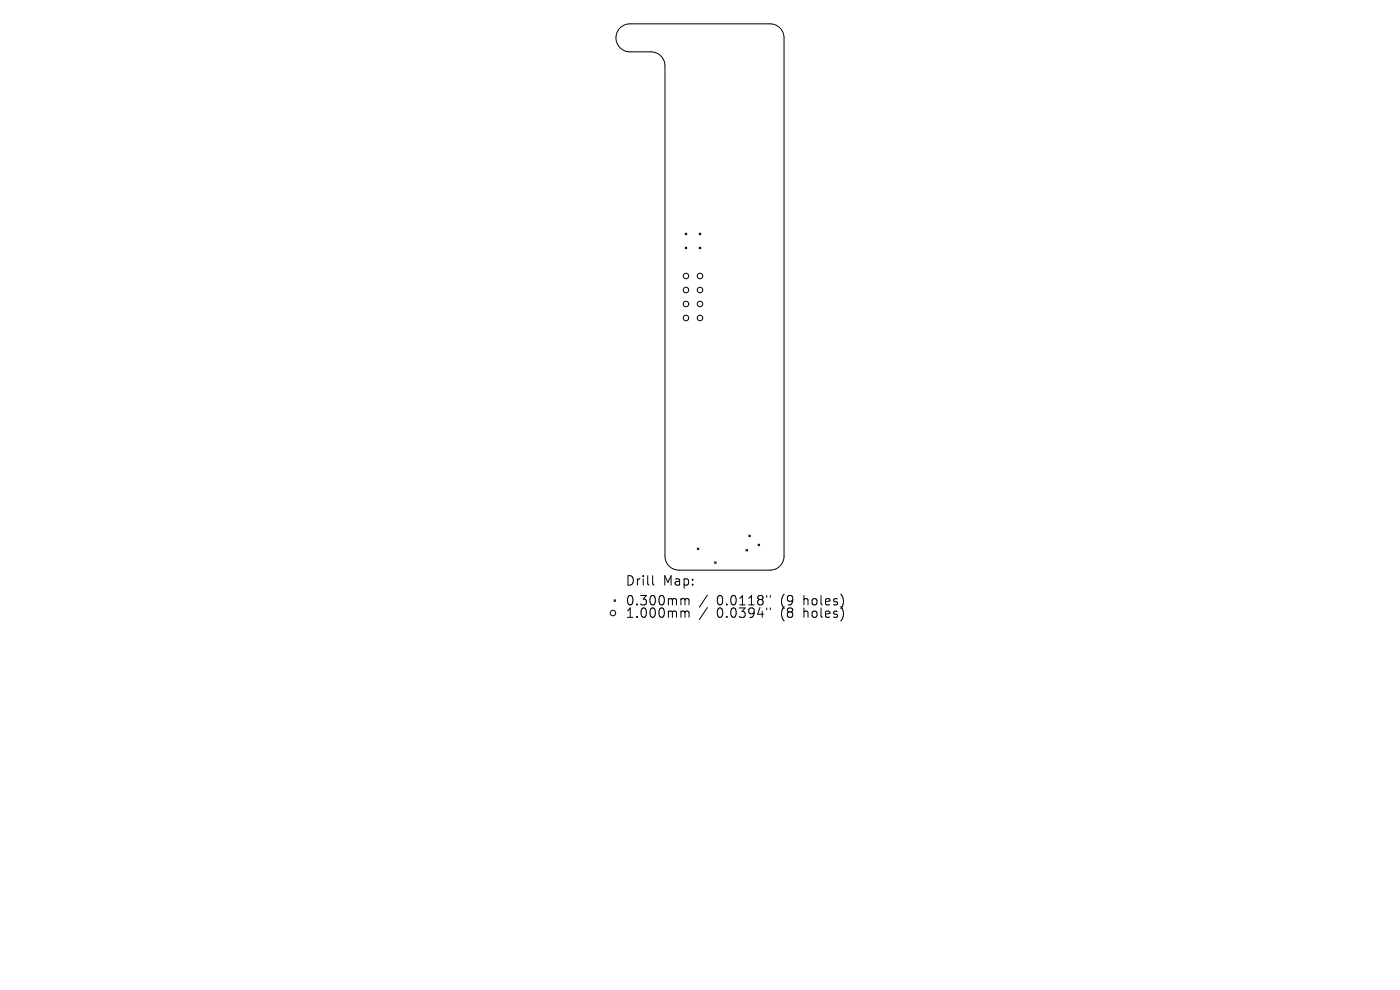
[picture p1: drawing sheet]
<svg xmlns="http://www.w3.org/2000/svg" width="297mm" height="210mm" viewBox="0 0 297 210" stroke-linecap="round" stroke-linejoin="round" font-family="sans-serif">
<defs><g id="words">
<g font-size="2.8">
<text x="132.6" y="124.5">Drill</text>
<text x="140.6" y="124.5">Map:</text>
<text x="132.6" y="128.7">0.300mm</text>
<text x="132.6" y="131.3">1.000mm</text>
<text x="152.1" y="128.7">0.0118&quot;</text>
<text x="152.1" y="131.3">0.0394&quot;</text>
<text x="165.8" y="128.7">(9</text>
<text x="165.8" y="131.3">(8</text>
<text x="170.7" y="128.7">holes)</text>
<text x="170.7" y="131.3">holes)</text>
</g>
</g></defs>
<g fill="none" stroke="#000" stroke-width=".21">
<path d="M131.5 5.9a2.97 2.97 0 0 1 2.1-.8h29.8a2.97 2.97 0 0 1 2.9 2.9v110a2.97 2.97 0 0 1-2.9 2.9h-19.4a2.97 2.97 0 0 1-2.9-2.9v-104a2.97 2.97 0 0 0-3-3h-4.5a2.97 2.97 0 0 1-2.7-1.8 2.97 2.97 0 0 1 .6-3.3zM145.4 49.5l.3 .3M145.4 52.4l.3 .4M145.7 49.5l-.3 .3M145.7 52.4l-.3 .4M148.3 52.4l.4 .4M148.3 49.5l.4 .3M148.7 49.5l-.4 .3M148.7 52.4l-.4 .4M147.9 116.2l.4 .4M148.3 116.2l-.4 .4M151.6 119.2l.3 .3"/>
<path d="M151.9 119.2l-.3 .3M158.3 116.5l.3 .4M158.6 116.5l-.3 .4M158.8 113.5l.4 .4M159.2 113.5l-.4 .4M160.8 115.4l.4 .4M161.2 115.4l-.4 .4M130.3 127.2l.3 .4M130.6 127.2l-.3 .4M138.5 122.1v1.7l.2 .3M144.7 127h.3l.3 .3M144.7 129.6h.3l.3 .3"/>
<path d="M145.3 127.3l.3-.3 .5 .1 .1 1.2M145.3 127.3v1M145.3 129.9v1.1M145.3 129.9l.3-.3 .5 .1 .1 1.3M150.1 126.2l-1.7 2.6M150.1 128.9l-1.7 2.5M162.7 126.3v.4M162.7 129v.3M163.4 126.3v.4M163.4 129v.3"/>
<circle cx="145.5" cy="58.5" r=".58"/>
<circle cx="148.5" cy="58.5" r=".58"/>
<circle cx="145.5" cy="61.5" r=".58"/>
<circle cx="145.5" cy="64.5" r=".58"/>
<circle cx="145.5" cy="67.5" r=".58"/>
<circle cx="148.5" cy="61.5" r=".58"/>
<circle cx="148.5" cy="64.5" r=".58"/>
<circle cx="148.5" cy="67.5" r=".58"/>
<circle cx="130" cy="130" r=".58"/>
</g>
<use href="#words"/>
</svg>
